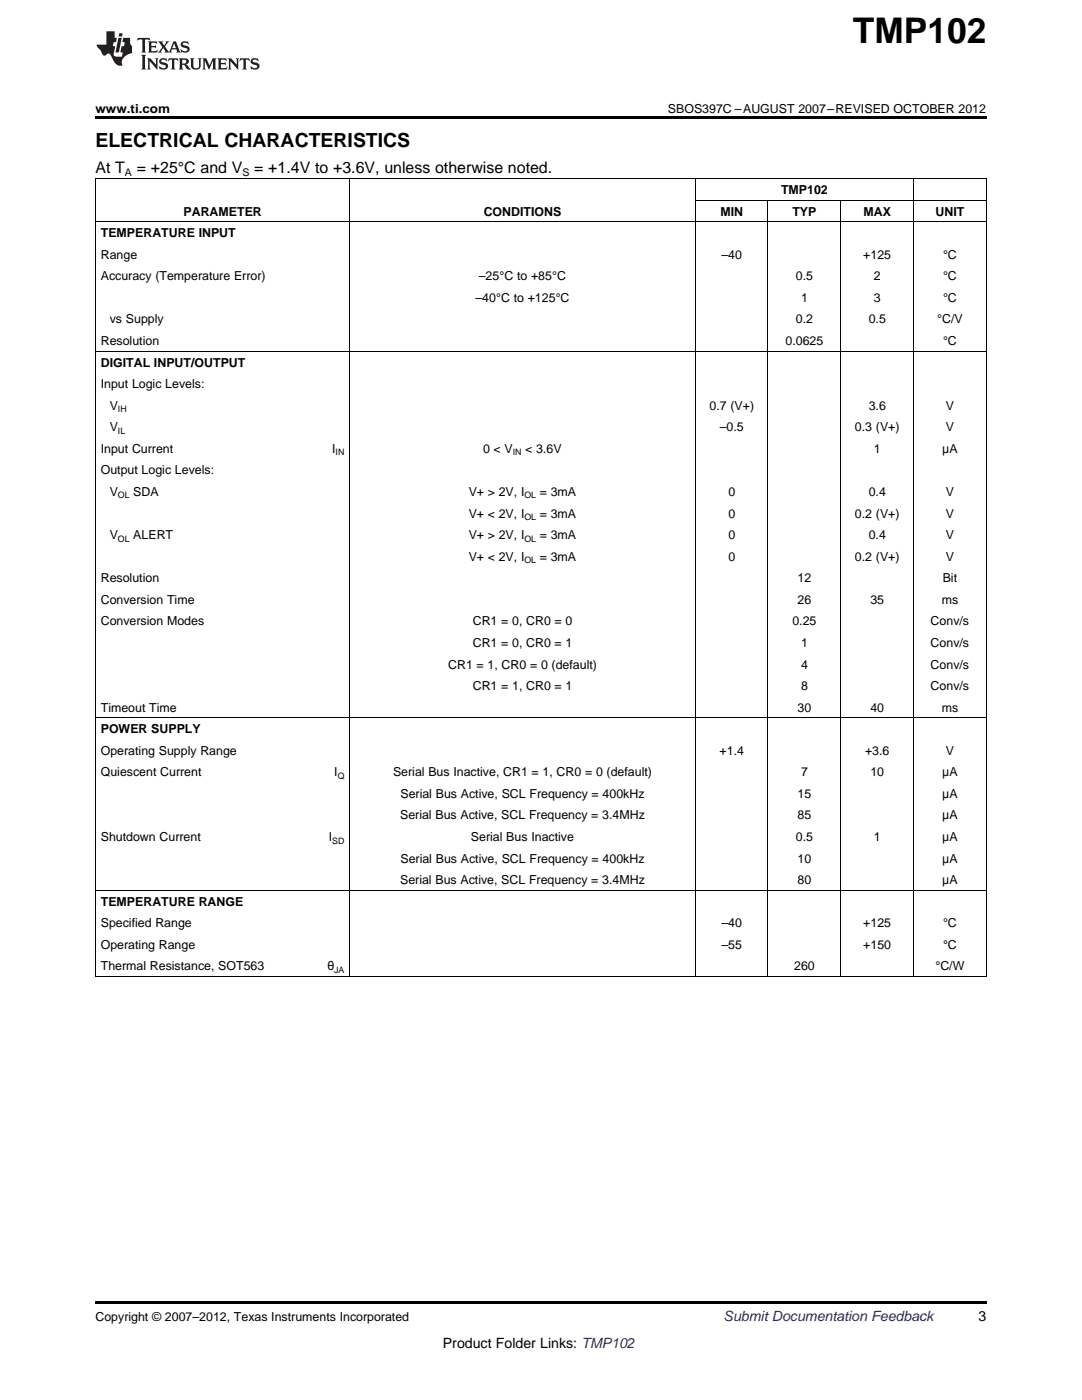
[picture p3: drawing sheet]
<svg xmlns="http://www.w3.org/2000/svg" width="216mm" height="279mm" viewBox="0 0 216 279" stroke-linecap="round" stroke-linejoin="round" font-family="sans-serif">
<defs><g id="words">
<text font-size="7.1" x="170.2" y="8.6">TMP102</text>
<text font-size="3.9" x="19" y="29.3">ELECTRICAL CHARACTERISTICS</text>
<g font-size="3.2">
<text x="19" y="34.4">At T</text>
<text x="27.3" y="34.4">= +25°C and V</text>
<text x="50.7" y="34.4">= +1.4V to +3.6V, unless otherwise noted.</text>
</g>
<text font-size="2.8" fill="#0000c8" x="144.4" y="263.6">Submit Documentation Feedback</text>
<g font-size="2.8">
<text x="195.3" y="263.6">3</text>
<text x="88.4" y="269">Product Folder Links: TMP102</text>
</g>
<g font-size="2.5">
<text x="19" y="22.6">www.ti.com</text>
<text x="133.3" y="22.6">SBOS397C –AUGUST 2007–REVISED OCTOBER 2012</text>
<text x="155.9" y="38.7">TMP102</text>
<text x="20.1" y="47.3">TEMPERATURE INPUT</text>
<text x="36.6" y="43">PARAMETER</text>
<text x="96.5" y="43">CONDITIONS</text>
<text x="143.8" y="43">MIN</text>
<text x="158.1" y="43">TYP</text>
<text x="172.3" y="43">MAX</text>
<text x="186.7" y="43">UNIT</text>
<text x="20.1" y="51.6">Range</text>
<text x="144" y="51.6">–40</text>
<text x="172.3" y="51.6">+125</text>
<text x="188.2" y="51.6">°C</text>
<text x="20.1" y="56">Accuracy (Temperature Error)</text>
<text x="95.6" y="56">–25°C to +85°C</text>
<text x="158.8" y="56">0.5</text>
<text x="174.4" y="56">2</text>
<text x="188.2" y="56">°C</text>
<text x="21.9" y="64.6">vs Supply</text>
<text x="94.9" y="60.3">–40°C to +125°C</text>
<text x="158.8" y="64.6">0.2</text>
<text x="159.8" y="60.3">1</text>
<text x="173.4" y="64.6">0.5</text>
<text x="174.4" y="60.3">3</text>
<text x="187" y="64.6">°C/V</text>
<text x="188.2" y="60.3">°C</text>
<text x="20.1" y="68.9">Resolution</text>
<text x="156.7" y="68.9">0.0625</text>
<text x="188.2" y="68.9">°C</text>
<text x="20.1" y="73.2">DIGITAL INPUT/OUTPUT</text>
<text x="20.1" y="77.5">Input Logic Levels:</text>
<text x="21.9" y="81.8">V</text>
<text x="141.6" y="81.8">0.7 (V+)</text>
<text x="173.4" y="81.8">3.6</text>
<text x="188.7" y="81.8">V</text>
<text x="21.9" y="86.1">V</text>
<text x="143.6" y="86.1">–0.5</text>
<text x="170.6" y="86.1">0.3 (V+)</text>
<text x="188.7" y="86.1">V</text>
<text x="20.1" y="90.4">Input Current</text>
<text x="20.1" y="94.7">Output Logic Levels:</text>
<text x="66.3" y="90.4">I</text>
<text x="96.4" y="90.4">0 &lt; V</text>
<text x="104.8" y="90.4">&lt; 3.6V</text>
<text x="174.4" y="90.4">1</text>
<text x="188" y="90.4">μA</text>
<text x="21.9" y="99">V</text>
<text x="26.6" y="99">SDA</text>
<text x="93.5" y="99">V+ &gt; 2V, I</text>
<text x="107.7" y="99">= 3mA</text>
<text x="145.3" y="99">0</text>
<text x="173.4" y="99">0.4</text>
<text x="188.7" y="99">V</text>
<text x="21.9" y="107.6">V</text>
<text x="26.6" y="107.6">ALERT</text>
<text x="93.5" y="103.3">V+ &lt; 2V, I</text>
<text x="93.5" y="107.6">V+ &gt; 2V, I</text>
<text x="107.7" y="103.3">= 3mA</text>
<text x="107.7" y="107.6">= 3mA</text>
<text x="145.3" y="103.3">0</text>
<text x="145.3" y="107.6">0</text>
<text x="170.6" y="103.3">0.2 (V+)</text>
<text x="173.4" y="107.6">0.4</text>
<text x="188.7" y="103.3">V</text>
<text x="188.7" y="107.6">V</text>
<text x="93.5" y="111.9">V+ &lt; 2V, I</text>
<text x="107.7" y="111.9">= 3mA</text>
<text x="145.3" y="111.9">0</text>
<text x="170.6" y="111.9">0.2 (V+)</text>
<text x="188.7" y="111.9">V</text>
<text x="20.1" y="116.2">Resolution</text>
<text x="159.1" y="116.2">12</text>
<text x="188.1" y="116.2">Bit</text>
<text x="20.1" y="120.5">Conversion Time</text>
<text x="20.1" y="124.8">Conversion Modes</text>
<text x="94.3" y="124.8">CR1 = 0, CR0 = 0</text>
<text x="158.1" y="124.8">0.25</text>
<text x="159.1" y="120.5">26</text>
<text x="173.7" y="120.5">35</text>
<text x="185.7" y="124.8">Conv/s</text>
<text x="187.9" y="120.5">ms</text>
<text x="94.3" y="129.1">CR1 = 0, CR0 = 1</text>
<text x="159.8" y="129.1">1</text>
<text x="185.7" y="129.1">Conv/s</text>
<text x="89.4" y="133.4">CR1 = 1, CR0 = 0 (default)</text>
<text x="94.3" y="137.7">CR1 = 1, CR0 = 1</text>
<text x="159.8" y="133.4">4</text>
<text x="159.8" y="137.7">8</text>
<text x="185.7" y="133.4">Conv/s</text>
<text x="185.7" y="137.7">Conv/s</text>
<text x="20.1" y="142">Timeout Time</text>
<text x="159.1" y="142">30</text>
<text x="173.7" y="142">40</text>
<text x="187.9" y="142">ms</text>
<text x="20.1" y="146.3">POWER SUPPLY</text>
<text x="20.1" y="150.6">Operating Supply Range</text>
<text x="20.1" y="154.9">Quiescent Current</text>
<text x="66.7" y="154.9">I</text>
<text x="78.4" y="154.9">Serial Bus Inactive, CR1 = 1, CR0 = 0 (default)</text>
<text x="143.6" y="150.6">+1.4</text>
<text x="159.8" y="154.9">7</text>
<text x="172.6" y="150.6">+3.6</text>
<text x="173.7" y="154.9">10</text>
<text x="188" y="154.9">μA</text>
<text x="188.7" y="150.6">V</text>
<text x="79.9" y="159.2">Serial Bus Active, SCL Frequency = 400kHz</text>
<text x="159.1" y="159.2">15</text>
<text x="188" y="159.2">μA</text>
<text x="20.1" y="167.9">Shutdown Current</text>
<text x="65.6" y="167.9">I</text>
<text x="79.8" y="163.5">Serial Bus Active, SCL Frequency = 3.4MHz</text>
<text x="94" y="167.9">Serial Bus Inactive</text>
<text x="158.8" y="167.9">0.5</text>
<text x="159.1" y="163.5">85</text>
<text x="174.4" y="167.9">1</text>
<text x="188" y="163.5">μA</text>
<text x="188" y="167.9">μA</text>
<text x="79.9" y="172.2">Serial Bus Active, SCL Frequency = 400kHz</text>
<text x="159.1" y="172.2">10</text>
<text x="188" y="172.2">μA</text>
<text x="79.8" y="176.5">Serial Bus Active, SCL Frequency = 3.4MHz</text>
<text x="159.1" y="176.5">80</text>
<text x="188" y="176.5">μA</text>
<text x="20.1" y="180.8">TEMPERATURE RANGE</text>
<text x="20.1" y="185.1">Specified Range</text>
<text x="144" y="185.1">–40</text>
<text x="172.3" y="185.1">+125</text>
<text x="188.2" y="185.1">°C</text>
<text x="20.1" y="189.4">Operating Range</text>
<text x="144" y="189.4">–55</text>
<text x="172.3" y="189.4">+150</text>
<text x="188.2" y="189.4">°C</text>
<text x="20.1" y="193.7">Thermal Resistance, SOT563</text>
<text x="65.3" y="193.7">θ</text>
<text x="158.5" y="193.7">260</text>
<text x="186.7" y="193.7">°C/W</text>
<text x="19" y="263.6">Copyright © 2007–2012, Texas Instruments Incorporated</text>
</g>
<g font-size="2.1">
<text x="24.9" y="35.1">A</text>
<text x="48.4" y="35.1">S</text>
</g>
<g font-size="1.8">
<text x="23.5" y="82.3">IH</text>
<text x="23.5" y="86.6">IL</text>
<text x="67" y="90.9">IN</text>
<text x="102.3" y="90.9">IN</text>
<text x="23.5" y="99.5">OL</text>
<text x="104.6" y="99.5">OL</text>
<text x="104.6" y="103.8">OL</text>
<text x="23.5" y="108.1">OL</text>
<text x="104.6" y="108.1">OL</text>
<text x="104.6" y="112.4">OL</text>
<text x="67.4" y="155.4">Q</text>
<text x="66.3" y="168.3">SD</text>
<text x="66.7" y="194.2">JA</text>
</g>
</g></defs>
<g fill="#231f20">
<path d="M27.5 7.6l-.1 .5 .4-.2h.6v.1v2.1l-.2 .4h1l-.3-.4v-2.1l.1-.1h.5l.5 .2-.2-.5zM29.5 8.3l.2 .3v1.5l-.2 .4h1.8l.2-.6a1.04 1.04 0 0 1-1.3 .2v-.7h.6l.3 .2v-.6l-.3 .2h-.6v-.6l.8-.1 .4 .3-.2-.5zM31.5 8.3l.9 1.1-.9 1.1h.8l-.2-.2 .5-.7 .4 .7-.2 .2h1.5l-.1-.2 .1-.4h.9l.1 .4-.2 .2h1l-.3-.3-.7-1.9h-.5l-.9 2-.8-1 .9-1h-.8l.1 .3-.3 .5-.4-.6 .2-.2zM34.7 8.6l.4 1h-.7zM36.3 8.4a.63 .63 0 0 0-.2 .7 .63 .63 0 0 0 .6 .4l.6 .2 .1 .2a.75 .75 0 0 1-.7 .4 .75 .75 0 0 1-.6-.5l.1 .7 .1-.1a1.11 1.11 0 0 0 1.5-.6 1.13 1.13 0 0 0-1.2-.8l-.1-.4a1.04 1.04 0 0 1 1.2 .2l-.2-.5-.1 .1-.5-.2zM28.2 10.9l.2 .4v2.2l-.2 .4h1l-.3-.4v-2.2l.3-.4zM29.3 11.6l.3 .4v1.5l-.3 .4h.8l-.2-.4v-1.3l1.5 1.7v-1.9l.2-.4h-.7l.2 .4v.9l-1.1-1.3zM32 11.8a.62 .62 0 0 0-.2 .7 .62 .62 0 0 0 .6 .4l.6 .1 .1 .3a.76 .76 0 0 1-.7 .3 .76 .76 0 0 1-.6-.4l.1 .7 .1-.1a1.11 1.11 0 0 0 1.5-.6 1.13 1.13 0 0 0-1.2-.8l-.1-.4a1.04 1.04 0 0 1 1.2 .2l-.2-.6-.1 .1-.5-.1zM33.7 11.6l-.2 .6a.61 .61 0 0 1 .8-.3v1.6l-.2 .4h.9l-.2-.4v-1.6a.63 .63 0 0 1 .8 .3l-.2-.6zM35.6 11.6l.3 .4v1.5l-.3 .4h1l-.2-.2v-.8l.5 .2a.76 .76 0 0 0 1.2 .7l-1-1a.58 .58 0 0 0 .6-.5 .58 .58 0 0 0-.5-.6zM36.4 11.9h.1a.45 .45 0 0 1 .5 .1 .45 .45 0 0 1 .1 .5l-.7 .2zM37.9 11.6l.2 .2a2.17 2.17 0 0 0 .3 1.9 .99 .99 0 0 0 1.6-.6v-1.1l.2-.4h-.7l.2 .2a1.92 1.92 0 0 1-.2 1.8 .6 .6 0 0 1-.9-.5v-1.1l.2-.4zM40.4 11.6l.2 .4v1.5l-.2 .4h.7l-.2-.4v-1.4l.8 1.8 .8-1.8v1.4l-.2 .4h.9l-.2-.4v-1.5l.2-.4h-.8l-.6 1.5-.6-1.5zM43.4 11.6l.2 .4v1.5l-.2 .4h1.8l.2-.6a1.04 1.04 0 0 1-1.3 .1v-.6h.5l.4 .2v-.6l-.4 .2h-.5v-.7h.8l.3 .3-.1-.6zM45.5 11.6l.2 .4v1.5l-.2 .4h.7l-.2-.4v-1.3l1.5 1.7v-1.9l.2-.4h-.7l.2 .4v.9l-1.1-1.3zM47.9 11.6l-.1 .6a.61 .61 0 0 1 .8-.3v1.6l-.3 .4h1l-.3-.4 .1-1.6a.63 .63 0 0 1 .7 .3l-.1-.6zM50.2 11.8a.62 .62 0 0 0-.2 .7 .62 .62 0 0 0 .6 .4l.6 .1 .2 .3a.76 .76 0 0 1-.8 .3 .76 .76 0 0 1-.6-.4l.1 .7 .2-.1a1.11 1.11 0 0 0 1.5-.6 1.13 1.13 0 0 0-1.3-.8l-.1-.4a1.04 1.04 0 0 1 1.2 .2l-.1-.6-.2 .1-.5-.1z"/>
<path d="M21.2 6.3v2.6h-1.9l.1 .4 .7 .9a.91 .91 0 0 0 1 .8 .56 .56 0 0 1 .5-.3 .56 .56 0 0 1 .5 .3l.4 .8a1.53 1.53 0 0 0 1.9 1.2 1.54 1.54 0 0 1 1-2.1l.9-.3v-1.4a1.52 1.52 0 0 1-.3-1.6h-1.4l-.2 .8h.5l-.2 .8h-.4l-.2 1v.2l.4 .1-.2 .8a1.93 1.93 0 0 1-1.6-.3l.3-1.8h-.5l.2-.8h.4l.2-.8h-.4v-1.3zM23.6 7.6l-.6 2.9h.7l.6-2.9zM23.8 6.6l-.1 .7h.6l.2-.7z"/>
</g>
<path d="M19 35.6h1.8v.1h-1.8zM19 23.2h177.8v.5h-177.8zM19 259.7h177.8v.5h-177.8z" fill="#000"/>
<g fill="none" stroke="#000" stroke-width=".2">
<path d="M19 35.6h177.8M19.1 35.7v159.2M69.8 35.7v159.2M138.7 35.7v159.2M138.8 40h58M182.3 35.7v159.2M196.8 35.7v159.2M19 44.3h177.8M153.2 40v154.9M167.8 40v154.9M19 70.1h177.8M19 143.2h177.8"/>
<path d="M19 177.7h177.8M19 194.9h177.8"/>
</g>
<use href="#words"/>
</svg>
